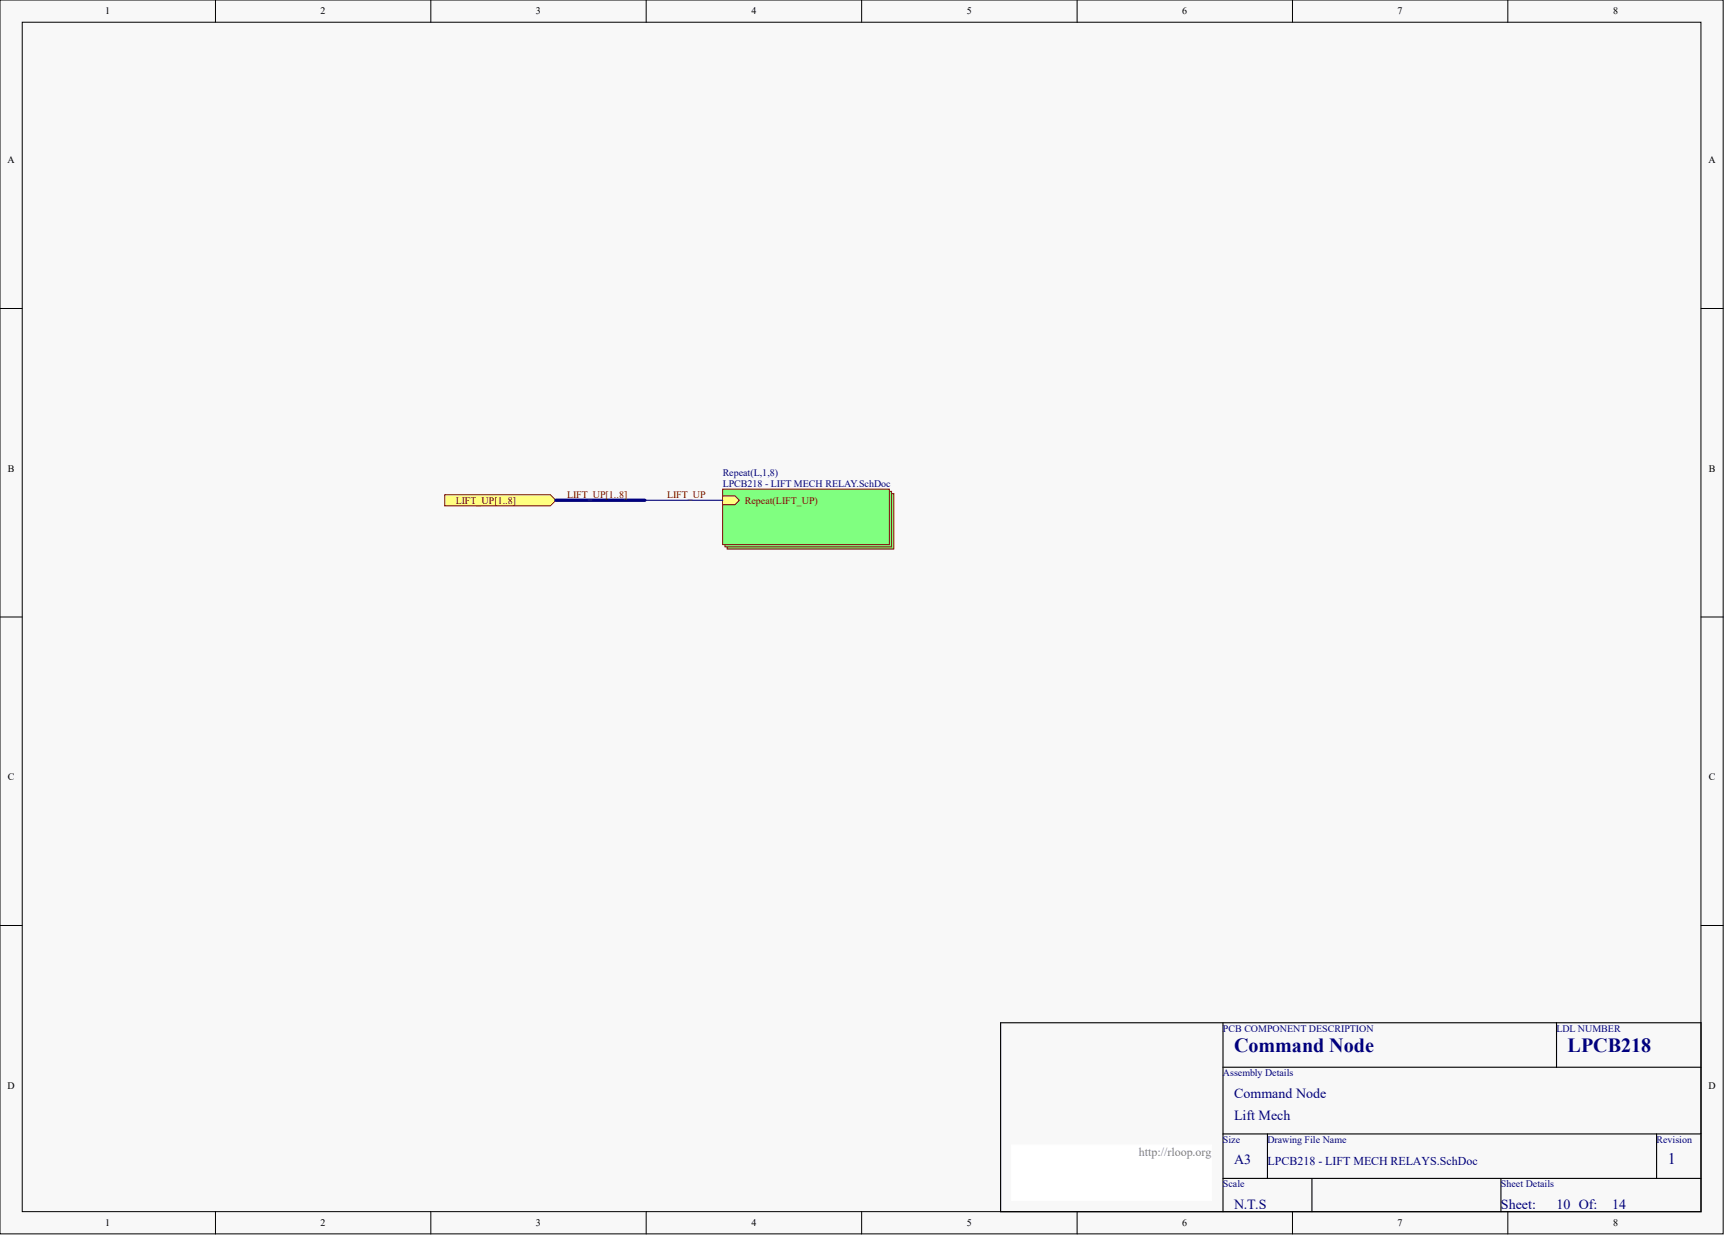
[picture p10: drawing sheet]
<svg xmlns="http://www.w3.org/2000/svg" width="656mm" height="471mm" viewBox="0 0 656 471" stroke-linecap="round" stroke-linejoin="round" font-family="sans-serif">
<defs><g id="words">
<g font-size="7.6" fill="#000080">
<text x="469.2" y="399.8">Command Node</text>
<text x="596" y="399.8">LPCB218</text>
</g>
<text font-size="6.1" fill="#000080" x="634" y="442.4">1</text>
<g font-size="5.3" fill="#000080">
<text x="469.2" y="417.2">Command Node</text>
<text x="469.2" y="425.7">Lift Mech</text>
<text x="469.2" y="442.6">A3</text>
<text x="469.2" y="459.5">N.T.S</text>
<text x="570.6" y="459.5">Sheet:</text>
<text x="591.7" y="459.5">10 Of:</text>
<text x="612.9" y="459.5">14</text>
</g>
<text font-size="4.6" fill="#808080" x="432.9" y="439.3">http://rloop.org</text>
<text font-size="4.6" fill="#000080" x="481.8" y="442.7">LPCB218 - LIFT MECH RELAYS.SchDoc</text>
<g font-size="3.8">
<text x="40" y="5.5">1</text>
<text x="121.9" y="5.5">2</text>
<text x="203.8" y="5.5">3</text>
<text x="285.7" y="5.5">4</text>
<text x="367.6" y="5.5">5</text>
<text x="449.5" y="5.5">6</text>
<text x="531.3" y="5.5">7</text>
<text x="613.3" y="5.5">8</text>
<text x="2.8" y="62">A</text>
<text x="649.5" y="62">A</text>
<text x="3" y="179.3">B</text>
<text x="649.6" y="179.3">B</text>
<text x="3" y="296.6">C</text>
<text x="649.6" y="296.6">C</text>
<text x="2.8" y="413.8">D</text>
<text x="649.5" y="413.8">D</text>
<text x="40" y="466.1">1</text>
<text x="121.9" y="466.1">2</text>
<text x="203.8" y="466.1">3</text>
<text x="285.7" y="466.1">4</text>
<text x="367.6" y="466.1">5</text>
<text x="449.5" y="466.1">6</text>
<text x="531.3" y="466.1">7</text>
<text x="613.3" y="466.1">8</text>
</g>
<g font-size="3.8" fill="#000080">
<text x="274.7" y="180.9">Repeat(L,1,8)</text>
<text x="274.7" y="185.1">LPCB218 - LIFT MECH RELAY.SchDoc</text>
<text x="464.9" y="392.1">PCB COMPONENT DESCRIPTION</text>
<text x="591.7" y="392.1">LDL NUMBER</text>
<text x="464.9" y="409">Assembly Details</text>
<text x="464.9" y="434.4">Size</text>
<text x="481.8" y="434.4">Drawing File Name</text>
<text x="629.8" y="434.4">Revision</text>
<text x="464.9" y="451.3">Scale</text>
<text x="570.6" y="451.3">Sheet Details</text>
</g>
<g font-size="3.8" fill="#800000">
<text x="173.3" y="191.4">LIFT_UP[1..8]</text>
<text x="215.6" y="189.3">LIFT_UP[1..8]</text>
<text x="253.6" y="189.3">LIFT_UP</text>
<text x="283.2" y="191.4">Repeat(LIFT_UP)</text>
</g>
</g></defs>
<g fill="#f8f8f8" stroke="#000" stroke-width=".38">
<path d="M0 0h655.1v469h-655.1z"/>
<path d="M8.5 8.5h638.1v452.1h-638.1z"/>
</g>
<g fill="none" stroke="#000" stroke-width=".38">
<path d="M81.9 0v8.5M163.8 0v8.5M245.7 0v8.5M327.6 0v8.5M409.5 0v8.5M491.4 0v8.5M573.2 0v8.5M0 117.3h8.5M646.7 117.3h8.4M0 234.5h8.5M646.7 234.5h8.4M0 351.8h8.5"/>
<path d="M646.7 351.8h8.4M81.9 460.6v8.5M163.8 460.6v8.5M245.7 460.6v8.5M327.6 460.6v8.5M409.5 460.6v8.5M491.4 460.6v8.5M573.2 460.6v8.5"/>
</g>
<path d="M380.4 388.8h266.3v71.8h-266.3zM464.9 388.8v71.8M591.7 388.8v16.9M464.9 405.7h181.8M464.9 431h181.8M481.8 431v16.9M629.8 431v16.9M464.9 447.9h181.8M498.7 447.9v12.7M570.6 447.9v12.7" fill="none" stroke="#000" stroke-width=".42"/>
<path d="M384.6 435.2h76.1v21.1h-76.1z" fill="#fff" stroke="#fff" stroke-width=".38"/>
<g fill="#80ff80" stroke="#800000" stroke-width=".38">
<path d="M276.4 187.6h63.4v21.1h-63.4z"/>
<path d="M275.6 186.8h63.3v21.1h-63.3z"/>
<path d="M274.7 185.9h63.4v21.1h-63.4z"/>
</g>
<g fill="#ffff80" stroke="#800000" stroke-width=".38">
<path d="M274.7 188.5h4.7l1.7 1.7-1.7 1.6h-4.7z" fill-rule="evenodd"/>
<path d="M169.1 188h40.1l2.1 2.2-2.1 2.1h-40.1z" fill-rule="evenodd"/>
</g>
<path d="M211.3 190.2h33.8" fill="none" stroke="#000080" stroke-width="1.3"/>
<path d="M245.1 190.2h29.6" fill="none" stroke="#000080" stroke-width=".42"/>
<use href="#words"/>
</svg>
